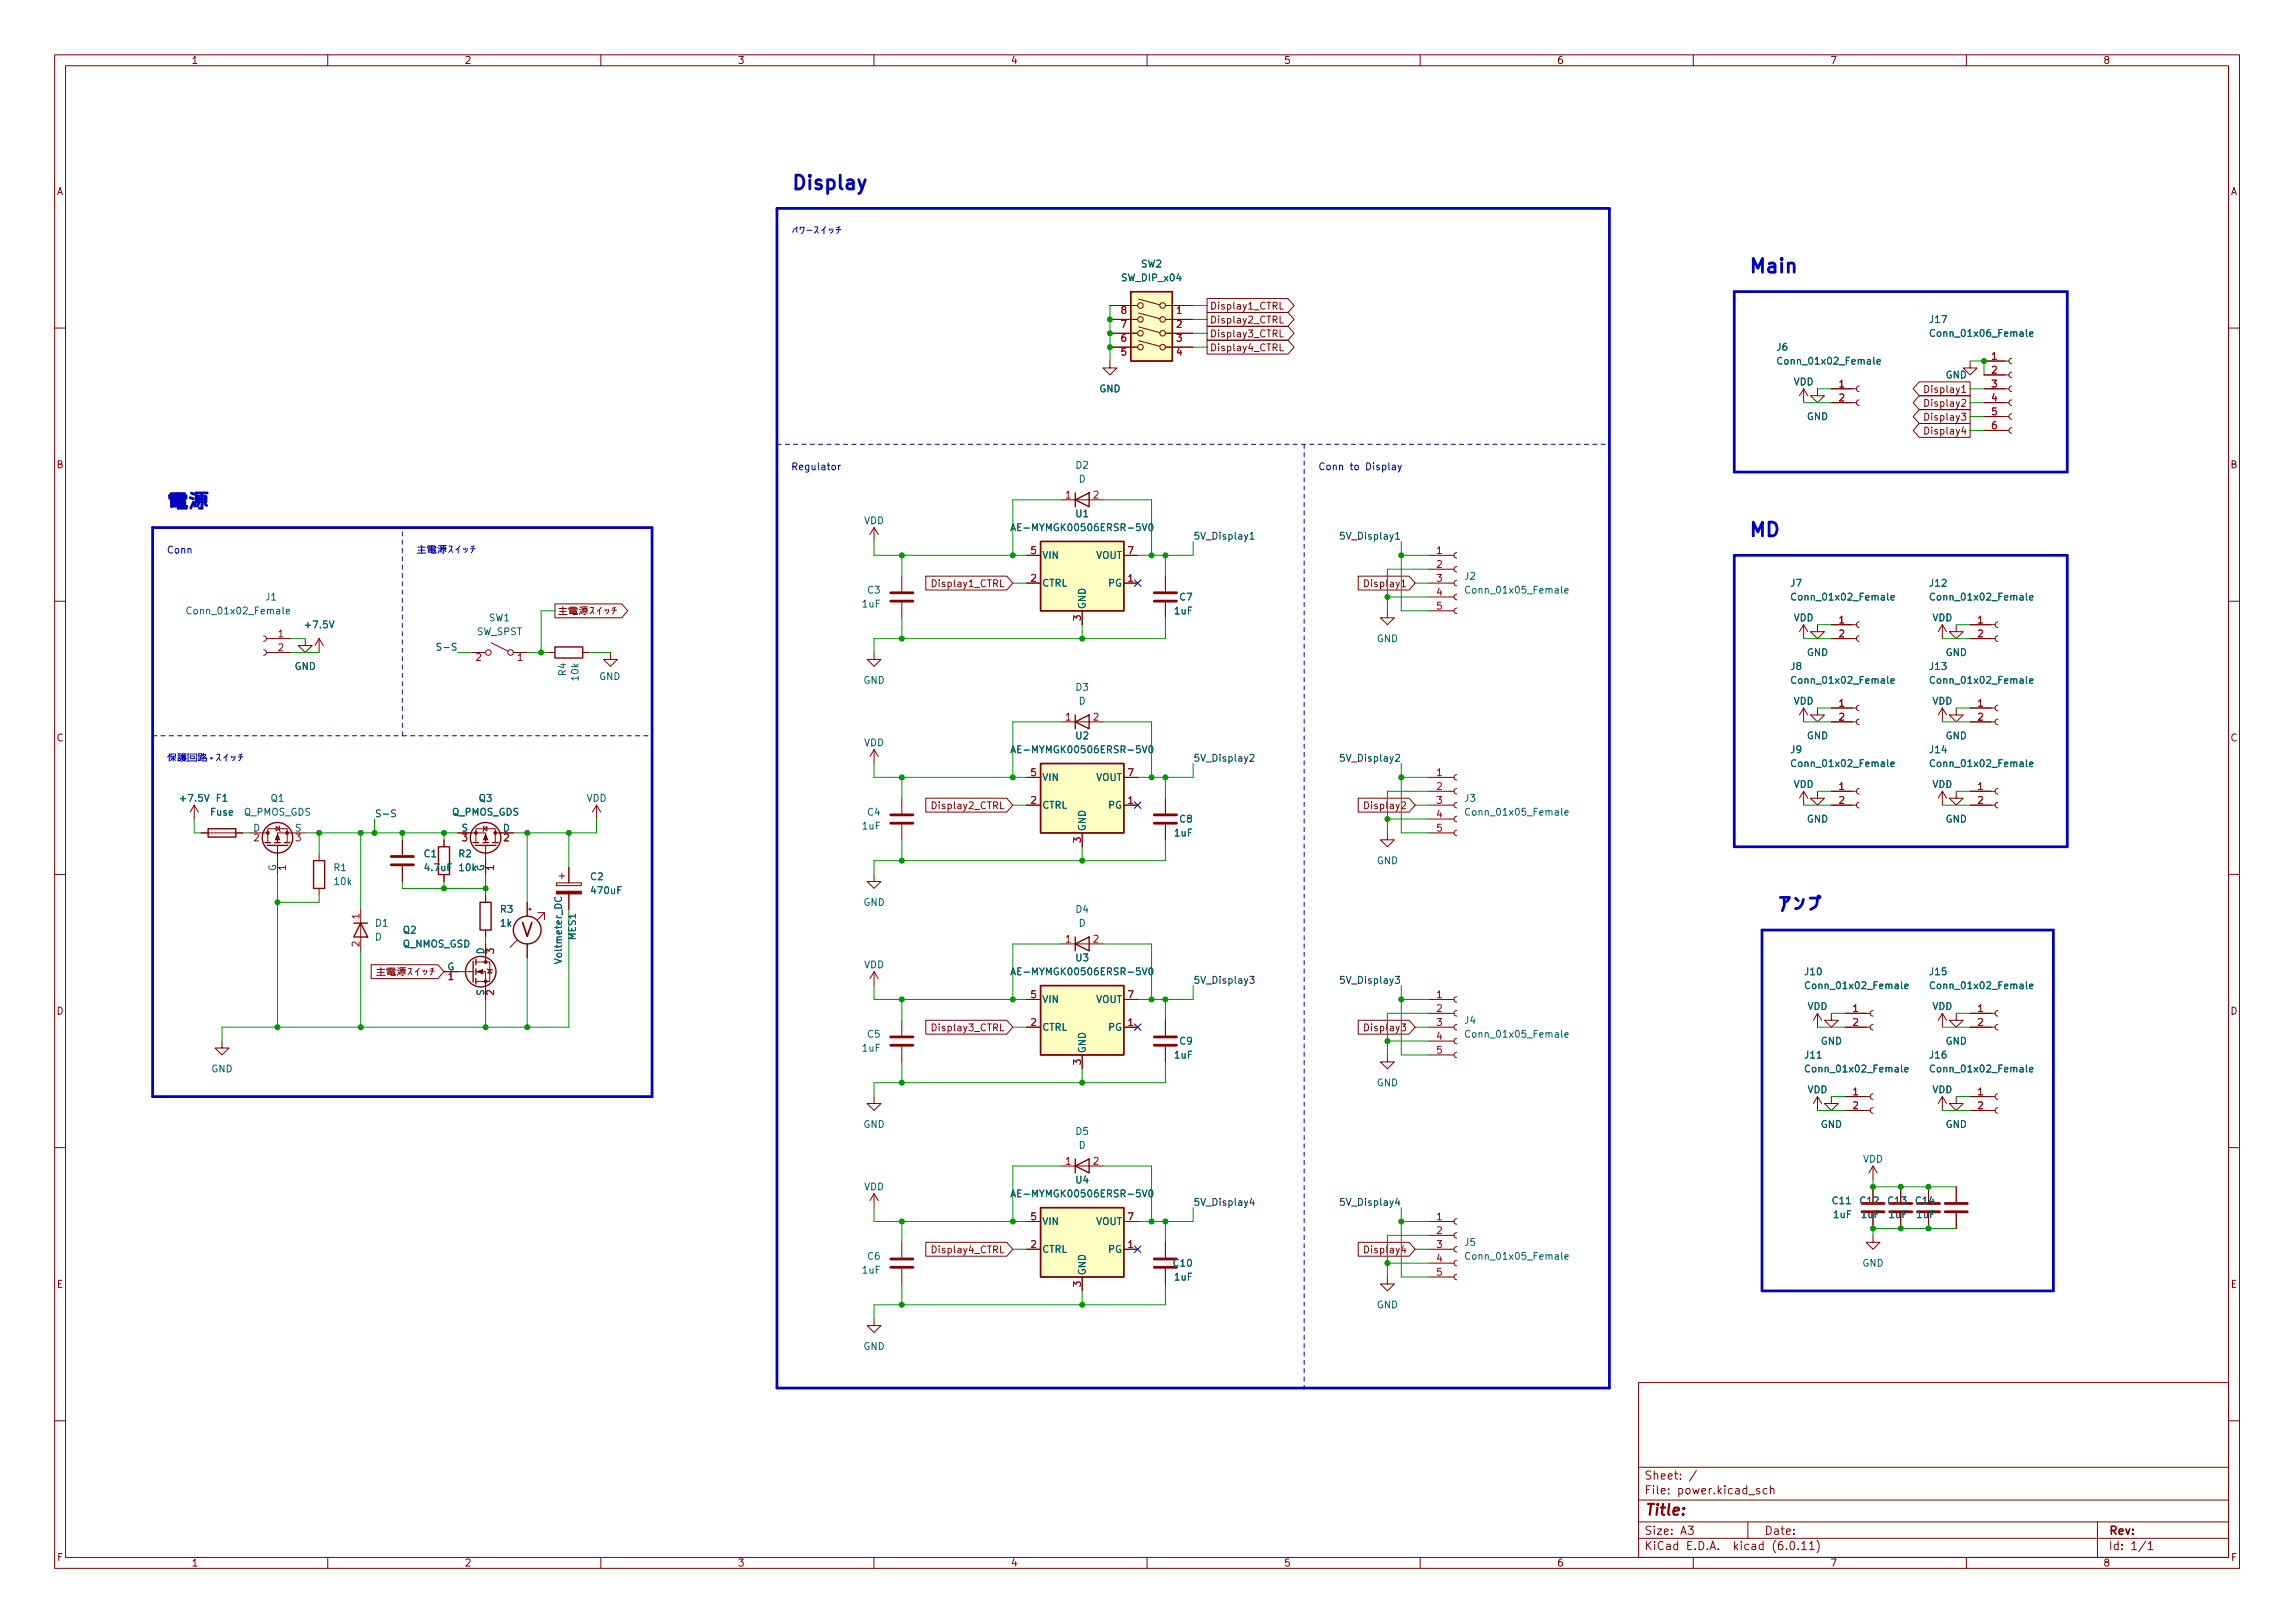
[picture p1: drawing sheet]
<svg xmlns="http://www.w3.org/2000/svg" width="420mm" height="297mm" viewBox="0 0 420 297" stroke-linecap="round" stroke-linejoin="round" font-family="sans-serif">
<defs><g id="words">
<g font-size="3.5" fill="#0000c2">
<text x="144.8" y="34.7">Display</text>
<text x="320" y="49.9">Main</text>
<text x="30.5" y="93.1">þÿ–ûn•</text>
<text x="320" y="98.2">MD</text>
<text x="325.1" y="166.8">þÿ0¢0ó0×</text>
</g>
<text font-size="3.5" fill="#840000" x="95.3" y="172.3">V</text>
<text font-size="2.8" fill="#840000" x="301" y="277.9">Title:</text>
<g font-size="2.1" fill="#840000">
<text x="301" y="273.9">File:</text>
<text x="301" y="271.2">Sheet:</text>
<text x="307.4" y="273.9">power.kicad_sch</text>
<text x="301" y="281.3">Size:</text>
<text x="307.6" y="281.3">A3</text>
<text x="323" y="281.3">Date:</text>
<text x="386" y="281.3">Rev:</text>
<text x="301" y="284.1">KiCad</text>
<text x="308.7" y="284.1">E.D.A.</text>
<text x="317.6" y="284.1">kicad</text>
<text x="324.8" y="284.1">(6.0.11)</text>
<text x="386" y="284.1">Id:</text>
<text x="390.1" y="284.1">1/1</text>
</g>
<g font-size="1.8" fill="#840000">
<text x="35" y="12.1">1</text>
<text x="85" y="12.1">2</text>
<text x="135" y="12.1">3</text>
<text x="185" y="12.1">4</text>
<text x="235" y="12.1">5</text>
<text x="285" y="12.1">6</text>
<text x="335" y="12.1">7</text>
<text x="385" y="12.1">8</text>
<text x="10.4" y="36.1">A</text>
<text x="408.4" y="36.1">A</text>
<text x="221.5" y="59.6">Display2_CTRL</text>
<text x="221.5" y="57">Display1_CTRL</text>
<text x="221.5" y="62.1">Display3_CTRL</text>
<text x="221.5" y="64.6">Display4_CTRL</text>
<text x="352" y="74.8">Display2</text>
<text x="352" y="72.3">Display1</text>
<text x="352" y="77.3">Display3</text>
<text x="352" y="79.9">Display4</text>
<text x="10.3" y="86.1">B</text>
<text x="408.3" y="86.1">B</text>
<text x="170.3" y="107.8">Display1_CTRL</text>
<text x="249.5" y="107.8">Display1</text>
<text x="102.1" y="112.9">þÿN;–ûn•0¹0¤0Ã0Á</text>
<text x="10.3" y="136.1">C</text>
<text x="408.3" y="136.1">C</text>
<text x="170.3" y="148.5">Display2_CTRL</text>
<text x="249.5" y="148.5">Display2</text>
<text x="10.3" y="186.1">D</text>
<text x="170.3" y="189.1">Display3_CTRL</text>
<text x="249.5" y="189.1">Display3</text>
<text x="408.3" y="186.1">D</text>
<text x="170.3" y="229.7">Display4_CTRL</text>
<text x="249.5" y="229.7">Display4</text>
<text x="10.3" y="236.1">E</text>
<text x="408.3" y="236.1">E</text>
<text x="10.4" y="286.1">F</text>
<text x="35" y="287.1">1</text>
<text x="85" y="287.1">2</text>
<text x="135" y="287.1">3</text>
<text x="185" y="287.1">4</text>
<text x="235" y="287.1">5</text>
<text x="285" y="287.1">6</text>
<text x="335" y="287.1">7</text>
<text x="385" y="287.1">8</text>
<text x="408.4" y="286.1">F</text>
</g>
<g font-size="1.8" fill="#0000c2">
<text x="144.8" y="42.9">þÿ0Ñ0ï0ü0¹0¤0Ã0Á</text>
<text x="144.8" y="86">Regulator</text>
<text x="241.3" y="86">Conn</text>
<text x="247.1" y="86">to</text>
<text x="250.1" y="86">Display</text>
<text x="30.5" y="101.3">Conn</text>
<text x="76.2" y="101.3">þÿN;–ûn•0¹0¤0Ã0Á</text>
<text x="30.5" y="139.4">þÿOÝ‹wVÞ•ï0û0¹0¤0Ã0Á</text>
</g>
<g font-size="1.8" fill="#006464">
<text x="205.1" y="51.9">SW_DIP_x04</text>
<text x="208.8" y="49.3">SW2</text>
<text x="353.1" y="59.5">J17</text>
<text x="325.1" y="64.6">J6</text>
<text x="353.1" y="62">Conn_01x06_Female</text>
<text x="325.1" y="67.1">Conn_01x02_Female</text>
<text x="328.3" y="70.9">VDD</text>
<text x="356.1" y="69.6">GND</text>
<text x="201.2" y="72.2">GND</text>
<text x="330.7" y="77.3">GND</text>
<text x="196.8" y="86.1">D2</text>
<text x="197.4" y="88.7">D</text>
<text x="196.8" y="95">U1</text>
<text x="158.1" y="96.3">VDD</text>
<text x="184.9" y="97.6">AE-MYMGK00506ERSR-5V0</text>
<text x="190.8" y="107.7">CTRL</text>
<text x="190.8" y="102.7">VIN</text>
<text x="200.6" y="102.7">VOUT</text>
<text x="202.8" y="107.7">PG</text>
<text x="268" y="106.5">J2</text>
<text x="327.7" y="107.7">J7</text>
<text x="353.1" y="107.7">J12</text>
<text x="33.9" y="112.8">Conn_01x02_Female</text>
<text x="48.5" y="110.3">J1</text>
<text x="157.7" y="111.5">1uF</text>
<text x="158.7" y="109">C3</text>
<text x="199.1" y="111.5" transform="rotate(-90 199.1 111.5)">GND</text>
<text x="214.8" y="112.8">1uF</text>
<text x="215.8" y="110.3">C7</text>
<text x="268" y="109">Conn_01x05_Female</text>
<text x="327.7" y="110.3">Conn_01x02_Female</text>
<text x="353.1" y="110.3">Conn_01x02_Female</text>
<text x="55.5" y="115.4">+7.5V</text>
<text x="87.2" y="116.6">SW_SPST</text>
<text x="89.4" y="114.1">SW1</text>
<text x="252" y="117.9">GND</text>
<text x="328.3" y="114.1">VDD</text>
<text x="353.7" y="114.1">VDD</text>
<text x="53.9" y="123">GND</text>
<text x="104" y="123.8" transform="rotate(-90 104 123.8)">R4</text>
<text x="106.3" y="124.8" transform="rotate(-90 106.3 124.8)">10k</text>
<text x="109.6" y="124.8">GND</text>
<text x="158" y="125.5">GND</text>
<text x="327.7" y="123">J8</text>
<text x="327.7" y="125.5">Conn_01x02_Female</text>
<text x="330.7" y="120.4">GND</text>
<text x="353.1" y="123">J13</text>
<text x="353.1" y="125.5">Conn_01x02_Female</text>
<text x="356.1" y="120.4">GND</text>
<text x="196.8" y="126.8">D3</text>
<text x="197.4" y="129.3">D</text>
<text x="328.3" y="129.3">VDD</text>
<text x="353.7" y="129.3">VDD</text>
<text x="158.1" y="136.9">VDD</text>
<text x="196.8" y="135.7">U2</text>
<text x="330.7" y="135.7">GND</text>
<text x="356.1" y="135.7">GND</text>
<text x="184.9" y="138.2">AE-MYMGK00506ERSR-5V0</text>
<text x="190.8" y="143.3">VIN</text>
<text x="200.6" y="143.3">VOUT</text>
<text x="327.7" y="138.2">J9</text>
<text x="327.7" y="140.8">Conn_01x02_Female</text>
<text x="353.1" y="138.2">J14</text>
<text x="353.1" y="140.8">Conn_01x02_Female</text>
<text x="32.6" y="147.1">+7.5V</text>
<text x="38.4" y="149.6">Fuse</text>
<text x="39.4" y="147.1">F1</text>
<text x="44.6" y="149.6">Q_PMOS_GDS</text>
<text x="49.5" y="147.1">Q1</text>
<text x="82.7" y="149.6">Q_PMOS_GDS</text>
<text x="87.6" y="147.1">Q3</text>
<text x="107.3" y="147.1">VDD</text>
<text x="158.7" y="149.6">C4</text>
<text x="190.8" y="148.4">CTRL</text>
<text x="202.8" y="148.4">PG</text>
<text x="268" y="147.1">J3</text>
<text x="268" y="149.6">Conn_01x05_Female</text>
<text x="328.3" y="144.6">VDD</text>
<text x="353.7" y="144.6">VDD</text>
<text x="46.3" y="152.2">D</text>
<text x="53.9" y="152.2">S</text>
<text x="84.4" y="152.2">S</text>
<text x="92" y="152.2">D</text>
<text x="157.7" y="152.2">1uF</text>
<text x="199.1" y="152.2" transform="rotate(-90 199.1 152.2)">GND</text>
<text x="214.8" y="153.5">1uF</text>
<text x="215.8" y="150.9">C8</text>
<text x="330.7" y="150.9">GND</text>
<text x="356.1" y="150.9">GND</text>
<text x="50.5" y="159.5" transform="rotate(-90 50.5 159.5)">G</text>
<text x="61" y="159.8">R1</text>
<text x="77.5" y="157.3">C1</text>
<text x="77.5" y="159.8">4.7uF</text>
<text x="83.8" y="157.3">R2</text>
<text x="83.8" y="159.8">10k</text>
<text x="88.6" y="159.5" transform="rotate(-90 88.6 159.5)">G</text>
<text x="108" y="161.5">C2</text>
<text x="252" y="158.5">GND</text>
<text x="61" y="162.3">10k</text>
<text x="91.4" y="167.4">R3</text>
<text x="108" y="164">470uF</text>
<text x="158" y="166.2">GND</text>
<text x="196.8" y="167.4">D4</text>
<text x="68.6" y="170">D1</text>
<text x="68.6" y="172.5">D</text>
<text x="73.7" y="171.2">Q2</text>
<text x="73.7" y="173.8">Q_NMOS_GSD</text>
<text x="91.4" y="170">1k</text>
<text x="105.8" y="172.2" transform="rotate(-90 105.8 172.2)">MES1</text>
<text x="197.4" y="170">D</text>
<text x="81.8" y="177.6">G</text>
<text x="88.6" y="174.7" transform="rotate(-90 88.6 174.7)">D</text>
<text x="103.3" y="176.6" transform="rotate(-90 103.3 176.6)">Voltmeter_DC</text>
<text x="158.1" y="177.6">VDD</text>
<text x="184.9" y="178.9">AE-MYMGK00506ERSR-5V0</text>
<text x="196.8" y="176.3">U3</text>
<text x="330.2" y="178.9">J10</text>
<text x="353.1" y="178.9">J15</text>
<text x="88.6" y="182.3" transform="rotate(-90 88.6 182.3)">S</text>
<text x="190.8" y="183.9">VIN</text>
<text x="200.6" y="183.9">VOUT</text>
<text x="330.2" y="181.4">Conn_01x02_Female</text>
<text x="330.9" y="185.2">VDD</text>
<text x="353.1" y="181.4">Conn_01x02_Female</text>
<text x="353.7" y="185.2">VDD</text>
<text x="158.7" y="190.3">C5</text>
<text x="190.8" y="189">CTRL</text>
<text x="202.8" y="189">PG</text>
<text x="215.8" y="191.6">C9</text>
<text x="268" y="187.7">J4</text>
<text x="268" y="190.3">Conn_01x05_Female</text>
<text x="333.3" y="191.6">GND</text>
<text x="356.1" y="191.6">GND</text>
<text x="38.6" y="196.6">GND</text>
<text x="157.7" y="192.8">1uF</text>
<text x="199.1" y="192.8" transform="rotate(-90 199.1 192.8)">GND</text>
<text x="214.8" y="194.1">1uF</text>
<text x="330.2" y="194.1">J11</text>
<text x="330.2" y="196.6">Conn_01x02_Female</text>
<text x="353.1" y="194.1">J16</text>
<text x="353.1" y="196.6">Conn_01x02_Female</text>
<text x="252" y="199.2">GND</text>
<text x="330.9" y="200.4">VDD</text>
<text x="353.7" y="200.4">VDD</text>
<text x="158" y="206.8">GND</text>
<text x="196.8" y="208.1">D5</text>
<text x="333.3" y="206.8">GND</text>
<text x="356.1" y="206.8">GND</text>
<text x="197.4" y="210.6">D</text>
<text x="341" y="213.1">VDD</text>
<text x="158.1" y="218.2">VDD</text>
<text x="184.9" y="219.5">AE-MYMGK00506ERSR-5V0</text>
<text x="196.8" y="217">U4</text>
<text x="335.2" y="220.8">C11</text>
<text x="340.3" y="220.8">C12</text>
<text x="345.4" y="220.8">C13</text>
<text x="350.5" y="220.8">C14</text>
<text x="190.8" y="224.6">VIN</text>
<text x="200.6" y="224.6">VOUT</text>
<text x="335.5" y="223.3">1uF</text>
<text x="340.6" y="223.3">1uF</text>
<text x="345.6" y="223.3">1uF</text>
<text x="350.7" y="223.3">1uF</text>
<text x="157.7" y="233.5">1uF</text>
<text x="158.7" y="230.9">C6</text>
<text x="190.8" y="229.7">CTRL</text>
<text x="199.1" y="233.5" transform="rotate(-90 199.1 233.5)">GND</text>
<text x="202.8" y="229.7">PG</text>
<text x="214.6" y="232.2">C10</text>
<text x="268" y="228.4">J5</text>
<text x="268" y="230.9">Conn_01x05_Female</text>
<text x="340.9" y="232.2">GND</text>
<text x="214.8" y="234.7">1uF</text>
<text x="252" y="239.8">GND</text>
<text x="158" y="247.4">GND</text>
</g>
<g font-size="1.8" fill="#a90000">
<text x="215.2" y="58.2">1</text>
<text x="215.2" y="65.8">4</text>
<text x="364.4" y="65.8">1</text>
<text x="336.5" y="70.9">1</text>
<text x="364.4" y="68.4">2</text>
<text x="364.4" y="70.9">3</text>
<text x="336.5" y="73.4">2</text>
<text x="364.4" y="73.4">4</text>
<text x="364.4" y="76">5</text>
<text x="364.4" y="78.5">6</text>
<text x="194.9" y="91.2">1</text>
<text x="200" y="91.2">2</text>
<text x="188.5" y="101.4">5</text>
<text x="206.3" y="101.4">7</text>
<text x="262.8" y="101.4">1</text>
<text x="188.5" y="106.5">2</text>
<text x="206.3" y="106.5">1</text>
<text x="262.8" y="103.9">2</text>
<text x="262.8" y="106.5">3</text>
<text x="197.9" y="113.7" transform="rotate(-90 197.9 113.7)">3</text>
<text x="262.8" y="109">4</text>
<text x="262.8" y="111.5">5</text>
<text x="50.8" y="116.6">1</text>
<text x="50.8" y="119.2">2</text>
<text x="336.5" y="114.1">1</text>
<text x="336.5" y="116.6">2</text>
<text x="361.9" y="114.1">1</text>
<text x="361.9" y="116.6">2</text>
<text x="94.6" y="121.7">1</text>
<text x="194.9" y="131.9">1</text>
<text x="200" y="131.9">2</text>
<text x="336.5" y="129.3">1</text>
<text x="336.5" y="131.9">2</text>
<text x="361.9" y="129.3">1</text>
<text x="361.9" y="131.9">2</text>
<text x="188.5" y="142">5</text>
<text x="206.3" y="142">7</text>
<text x="262.8" y="142">1</text>
<text x="188.5" y="147.1">2</text>
<text x="206.3" y="147.1">1</text>
<text x="262.8" y="144.6">2</text>
<text x="262.8" y="147.1">3</text>
<text x="262.8" y="149.6">4</text>
<text x="336.5" y="144.6">1</text>
<text x="336.5" y="147.1">2</text>
<text x="361.9" y="144.6">1</text>
<text x="361.9" y="147.1">2</text>
<text x="197.9" y="154.4" transform="rotate(-90 197.9 154.4)">3</text>
<text x="262.8" y="152.2">5</text>
<text x="53.1" y="159.5" transform="rotate(-90 53.1 159.5)">1</text>
<text x="91.2" y="159.5" transform="rotate(-90 91.2 159.5)">1</text>
<text x="65.8" y="173.4" transform="rotate(-90 65.8 173.4)">2</text>
<text x="65.8" y="168.4" transform="rotate(-90 65.8 168.4)">1</text>
<text x="194.9" y="172.5">1</text>
<text x="200" y="172.5">2</text>
<text x="68.8" y="178.9">þÿN;–ûn•0¹0¤0Ã0Á</text>
<text x="81.9" y="180.1">1</text>
<text x="188.5" y="182.7">5</text>
<text x="206.3" y="182.7">7</text>
<text x="262.8" y="182.7">1</text>
<text x="262.8" y="185.2">2</text>
<text x="339" y="185.2">1</text>
<text x="361.9" y="185.2">1</text>
<text x="188.5" y="187.7">2</text>
<text x="206.3" y="187.7">1</text>
<text x="262.8" y="187.7">3</text>
<text x="262.8" y="190.3">4</text>
<text x="339" y="187.7">2</text>
<text x="361.9" y="187.7">2</text>
<text x="197.9" y="195" transform="rotate(-90 197.9 195)">3</text>
<text x="262.8" y="192.8">5</text>
<text x="339" y="200.4">1</text>
<text x="339" y="203">2</text>
<text x="361.9" y="200.4">1</text>
<text x="361.9" y="203">2</text>
<text x="194.9" y="213.1">1</text>
<text x="200" y="213.1">2</text>
<text x="188.5" y="223.3">5</text>
<text x="206.3" y="223.3">7</text>
<text x="262.8" y="223.3">1</text>
<text x="262.8" y="225.8">2</text>
<text x="188.5" y="228.4">2</text>
<text x="206.3" y="228.4">1</text>
<text x="262.8" y="228.4">3</text>
<text x="262.8" y="230.9">4</text>
<text x="262.8" y="233.5">5</text>
<text x="197.9" y="235.7" transform="rotate(-90 197.9 235.7)">3</text>
</g>
<g font-size="1.8" fill="#0f0f0f">
<text x="218.4" y="98.7">5V_Display1</text>
<text x="245.1" y="98.7">5V_Display1</text>
<text x="79.7" y="119.1">S-S</text>
<text x="218.4" y="139.4">5V_Display2</text>
<text x="245.1" y="139.4">5V_Display2</text>
<text x="68.6" y="149.5">S-S</text>
<text x="218.4" y="180">5V_Display3</text>
<text x="245.1" y="180">5V_Display3</text>
<text x="218.4" y="220.7">5V_Display4</text>
<text x="245.1" y="220.7">5V_Display4</text>
</g>
</g></defs>
<g fill="none" stroke="#840000" stroke-width=".18">
<path d="M10 10h400v277h-400zM12 12h396v273h-396zM60 10v2M110 10v2M160 10v2M210 10v2M260 10v2M310 10v2M360 10v2M203.2 55.9h5.1M203.2 58.5h5.1M208.5 59.8l3.8 1.1"/>
<path d="M208.5 57.3l3.8 1M208.5 54.7l3.8 1.1M213.4 55.9h5M213.4 58.5h5M221 57.2h14.8l1.1 1.3-1.1 1.2h-14.8zM221 59.7h14.8l1.1 1.3-1.1 1.3h-14.8zM221 54.6h14.8l1.1 1.3-1.1 1.3h-14.8zM234.4 57.9v1.2h.6M234.4 55.3v1.3h.6M10 60h2M203.2 66.1v1.2h1.3l-1.3 1.3-1.3-1.3h1.3M203.2 61h5.1"/>
<path d="M203.2 63.5h5.1M208.5 62.3l3.8 1.1M213.4 61h5M213.4 63.5h5M221 62.3h14.8l1.1 1.2-1.1 1.3h-14.8zM234.4 60.4v1.3h.6M234.4 62.9v1.3h.6M330.2 71.2l.8 1.2M330.2 71.2v2.5M330.2 71.2l-.8 1.2M332.7 71.2v1.2h-1.2l1.2 1.3 1.3-1.3h-1.3M335.3 73.7h4.6"/>
<path d="M335.3 71.2h4.6M340.4 73.2l-.4 .1-.1 .4 .1 .4 .4 .1M340.4 70.6l-.4 .2-.1 .4 .1 .3 .4 .2M351.4 72.4h9.3v2.6h-9.3l-1.1-1.3zM351.4 69.9h9.3v2.5h-9.3l-1.1-1.2zM351.4 75h9.3v2.5h-9.3l-1.1-1.3zM351.4 77.5h9.3v2.5h-9.3l-1.1-1.2zM359.1 75.6h.8l-.4 .5 .3 .1v.6l-.2 .1-.5-.1M359.2 73.2l.4-.1 .3 .4-.8 .9h.8M359.2 70.9l.3-.3v1.2M359.2 71.8h.7M359.5 78.1l-.3 .9h.7"/>
<path d="M359.8 78.6v.8M360.7 66.1v1.2h1.2l-1.2 1.3-1.3-1.3h1.3M363.2 78.8h4.6M363.2 76.2h4.6M363.2 73.7h4.6M363.2 71.2h4.6M363.2 68.6h4.6M363.2 66.1h4.6M368.3 78.3l-.4 .1-.1 .4 .1 .3 .4 .2M368.3 75.7l-.4 .2-.1 .3 .1 .4 .4 .1M368.3 73.2l-.4 .1-.1 .4 .1 .4 .4 .1M368.3 70.6l-.4 .2-.1 .4 .1 .3 .4 .2"/>
<path d="M368.3 68.1l-.4 .2-.1 .3 .1 .4 .4 .1M368.3 65.6l-.4 .1-.1 .4 .1 .3 .4 .2M408 60h2M160 96.6v2.5M160 96.6l-.7 1.2M160 96.6l.8 1.2M194.3 91.5h7.6M10 110h2M48.3 118.9l.3 .2 .2 .3-.2 .4-.3 .1M48.3 116.4l.3 .1 .2 .4-.2 .3-.3 .2M48.8 119.4h4.5M48.8 116.9h4.5"/>
<path d="M55.9 116.9v1.2h1.2l-1.2 1.3-1.3-1.3h1.3M58.4 116.9v2.5M58.4 116.9l.8 1.2M58.4 116.9l-.7 1.2M86.4 119.4h2.5M89.9 117.6l3.1 1.6M94 119.4h2.5M100.3 119.4h1.3M101.6 110.5h12.2l1.1 1.3-1.1 1.3h-12.2zM106.7 119.4h1.2M111.8 119.4v1.3h-1.3l1.3 1.3 1.2-1.3h-1.2M160 119.4v1.3h1.3l-1.3 1.3-1.3-1.3h1.3"/>
<path d="M165.1 105.4v2.8M165.1 110.3v2.8M169.5 105.4h14.8l1.1 1.3-1.1 1.3h-14.8zM183.2 106.1v1.3h.6M188 106.7h2.5M188 101.6h2.5M198.1 111.8v2.5M205.7 106.7h2.6M205.7 101.6h2.6M213.4 105.4v2.8M213.4 110.3v2.8M248.7 105.4h9.3l1.1 1.3-1.1 1.3h-9.3z"/>
<path d="M254 111.8v1.3h1.3l-1.3 1.2-1.3-1.2h1.3M256.6 106.5l.4-.4v1.3M256.6 107.4h.7M261.6 106.7h4.6M261.6 101.6h4.6M261.6 111.8h4.6M261.6 109.3h4.6M261.6 104.2h4.6M266.7 111.3l-.4 .1-.1 .4 .1 .4 .4 .1M266.7 108.7l-.4 .2-.1 .4 .1 .3 .4 .2M266.7 106.2l-.4 .2-.1 .3 .1 .4 .4 .1M266.7 103.7l-.4 .1-.1 .4 .1 .3 .4 .2"/>
<path d="M266.7 101.1l-.4 .2-.1 .3 .1 .4 .4 .1M330.2 114.3v2.6M330.2 114.3l.8 1.3M330.2 114.3l-.8 1.3M332.7 114.3v1.3h-1.2l1.2 1.3 1.3-1.3h-1.3M335.3 116.9h4.6M335.3 114.3h4.6M340.4 116.4l-.4 .1-.1 .4 .1 .3 .4 .2M340.4 113.8l-.4 .2-.1 .3 .1 .4 .4 .1M355.6 114.3v2.6M355.6 114.3l.8 1.3M355.6 114.3l-.8 1.3"/>
<path d="M358.1 114.3v1.3h-1.2l1.2 1.3 1.3-1.3h-1.3M360.7 116.9h4.6M360.7 114.3h4.6M365.8 116.4l-.4 .1-.1 .4 .1 .3 .4 .2M365.8 113.8l-.4 .2-.1 .3 .1 .4 .4 .1M408 110h2M160 137.2v2.5M160 137.2l-.7 1.3M160 137.2l.8 1.3M194.3 132.1h7.6M330.2 129.6v2.5M330.2 129.6l.8 1.2"/>
<path d="M330.2 129.6l-.8 1.2M332.7 129.6v1.2h-1.2l1.2 1.3 1.3-1.3h-1.3M335.3 132.1h4.6M335.3 129.6h4.6M340.4 131.6l-.4 .2-.1 .3 .1 .4 .4 .1M340.4 129.1l-.4 .1-.1 .4 .1 .3 .4 .2M355.6 129.6v2.5M355.6 129.6l.8 1.2M355.6 129.6l-.8 1.2M358.1 129.6v1.2h-1.2l1.2 1.3 1.3-1.3h-1.3M360.7 132.1h4.6M360.7 129.6h4.6"/>
<path d="M365.8 131.6l-.4 .2-.1 .3 .1 .4 .4 .1M365.8 129.1l-.4 .1-.1 .4 .1 .3 .4 .2M35.6 147.4l-.8 1.2M35.6 147.4v2.5M35.6 147.4l.7 1.2M36.8 152.4h7.6M45.7 152.4h3.3M49 154.2v-2.5h3.6v2.5M50.5 151.3l.7 .4-.7 .4zM50.8 154.7v5.4M51.1 151.2l.1 .1v.8l.1 .1M55.9 152.4h-5.1v1.8"/>
<path d="M58.4 156.2v1.3M73.7 153.7v2.8M73.7 158.5v2.8M81.3 153.7v1.3M83.8 152.4h5.1v1.8M87.1 154.2v-2.5h3.6v2.5M88.5 151.7l.7-.4v.8zM88.6 151.2l-.1 .1v.8l-.1 .1M88.9 154.7v5.4M90.7 152.4h3.3M102.9 159.8v1M104.1 158.8v2.8"/>
<path d="M109.2 147.4l-.7 1.2M109.2 147.4v2.5M109.2 147.4l.8 1.2M165.1 146.1v2.8M165.1 150.9v2.8M169.5 146.1h14.8l1.1 1.3-1.1 1.2h-14.8zM183.2 146.8v1.2h.6M188 147.4h2.5M188 142.3h2.5M198.1 152.4v2.6M205.7 147.4h2.6M205.7 142.3h2.6"/>
<path d="M213.4 146.1v2.8M213.4 150.9v2.8M248.7 146.1h9.3l1.1 1.3-1.1 1.2h-9.3zM254 152.4v1.3h1.3l-1.3 1.3-1.3-1.3h1.3M256.6 146.9l.5-.1 .2 .3-.8 .9h.8M261.6 152.4h4.6M261.6 147.4h4.6M261.6 142.3h4.6M261.6 144.8h4.6M261.6 149.9h4.6M266.7 151.9l-.4 .2-.1 .3 .1 .4 .4 .1M266.7 149.4l-.4 .1-.1 .4 .1 .4 .4 .1"/>
<path d="M266.7 146.8l-.4 .2-.1 .4 .1 .3 .4 .2M266.7 144.3l-.4 .2-.1 .3 .1 .4 .4 .1M266.7 141.8l-.4 .1-.1 .4 .1 .3 .4 .2M330.2 144.8v2.6M330.2 144.8l.8 1.3M330.2 144.8l-.8 1.3M332.7 144.8v1.3h-1.2l1.2 1.3 1.3-1.3h-1.3M335.3 147.4h4.6M335.3 144.8h4.6M340.4 146.8l-.4 .2-.1 .4 .1 .3 .4 .2M340.4 144.3l-.4 .2-.1 .3 .1 .4 .4 .1M355.6 144.8v2.6"/>
<path d="M355.6 144.8l.8 1.3M355.6 144.8l-.8 1.3M358.1 144.8v1.3h-1.2l1.2 1.3 1.3-1.3h-1.3M360.7 147.4h4.6M360.7 144.8h4.6M365.8 146.8l-.4 .2-.1 .4 .1 .3 .4 .2M365.8 144.3l-.4 .2-.1 .3 .1 .4 .4 .1M10 160h2M58.4 162.6v1.3M66 166.4v7.6M68 176.6h12.2l1.1 1.2-1.1 1.3h-12.2zM81.3 160.1v1.2"/>
<path d="M83.8 177.8h2.8M87.1 177.8h1.8v5.1M87.1 176.1h2.6v3.5h-2.6M88.9 163.9v1.2M88.9 170.2v1.3M88.9 172.8v3.3M89.2 177.3l.1 .2h.7l.2 .1M89.7 177.5l.3 .6h-.7zM94.6 172.1l-1.3 1.3M96.5 165.1v2.6M96.5 172.8v2.5M96.8 166.4h.5"/>
<path d="M97 166.2v.5M98.4 167h1.3v1.3M99.7 167l-1.3 1.3M101.9 161.6h4.5v.5h-4.5zM102.4 160.3h1M104.1 163.6v2.8M160 160.1v1.2h1.3l-1.3 1.3-1.3-1.3h1.3M160 177.8v2.6M160 177.8l-.7 1.3M160 177.8l.8 1.3M194.3 172.8h7.6M408 160h2"/>
<path d="M40.6 190.5v1.3h1.3l-1.3 1.3-1.2-1.3h1.2M165.1 186.7v2.8M165.1 191.6v2.7M169.5 186.7h14.8l1.1 1.3-1.1 1.3h-14.8zM183.2 187.4v1.3h.6M188 188h2.5M188 182.9h2.5M198.1 193.1v2.5M205.7 188h2.6M205.7 182.9h2.6M213.4 186.7v2.8M213.4 191.6v2.7"/>
<path d="M248.7 186.7h9.3l1.1 1.3-1.1 1.3h-9.3zM254 193.1v1.2h1.3l-1.3 1.3-1.3-1.3h1.3M256.5 187.4h.8l-.4 .5 .4 .1v.5l-.2 .2-.6-.2M261.6 188h4.6M261.6 182.9h4.6M261.6 185.5h4.6M261.6 193.1h4.6M261.6 190.5h4.6M266.7 192.6l-.4 .1-.1 .4 .1 .3 .4 .2M266.7 190l-.4 .2-.1 .3 .1 .4 .4 .1M266.7 187.5l-.4 .1-.1 .4 .1 .4 .4 .1M266.7 184.9l-.4 .2-.1 .4 .1 .3 .4 .2"/>
<path d="M266.7 182.4l-.4 .2-.1 .3 .1 .4 .4 .1M332.7 185.5v2.5M332.7 185.5l.8 1.2M332.7 185.5l-.7 1.2M335.3 185.5v1.2h-1.3l1.3 1.3 1.2-1.3h-1.2M337.8 188h4.6M337.8 185.5h4.6M342.9 187.5l-.4 .1-.1 .4 .1 .4 .4 .1M342.9 184.9l-.4 .2-.1 .4 .1 .3 .4 .2M355.6 185.5v2.5M355.6 185.5l.8 1.2M355.6 185.5l-.8 1.2"/>
<path d="M358.1 185.5v1.2h-1.2l1.2 1.3 1.3-1.3h-1.3M360.7 188h4.6M360.7 185.5h4.6M365.8 187.5l-.4 .1-.1 .4 .1 .4 .4 .1M365.8 184.9l-.4 .2-.1 .4 .1 .3 .4 .2M10 210h2M160 200.7v1.3h1.3l-1.3 1.2-1.3-1.2h1.3M160 218.5v2.5M160 218.5l-.7 1.2M160 218.5l.8 1.2M194.3 213.4h7.6M332.7 200.7l.8 1.3"/>
<path d="M332.7 200.7v2.5M332.7 200.7l-.7 1.3M335.3 200.7v1.3h-1.3l1.3 1.2 1.2-1.2h-1.2M337.8 203.2h4.6M337.8 200.7h4.6M342.9 202.7l-.4 .2-.1 .3 .1 .4 .4 .1M342.9 200.2l-.4 .1-.1 .4 .1 .4 .4 .1M342.9 213.4v2.5M342.9 217.2v2.8M342.9 213.4l.8 1.3M342.9 213.4l-.8 1.3M348 217.2v2.8"/>
<path d="M353.1 217.2v2.8M355.6 200.7l.8 1.3M355.6 200.7v2.5M355.6 200.7l-.8 1.3M358.1 200.7v1.3h-1.2l1.2 1.2 1.3-1.2h-1.3M358.1 217.2v2.8M360.7 203.2h4.6M360.7 200.7h4.6M365.8 202.7l-.4 .2-.1 .3 .1 .4 .4 .1M365.8 200.2l-.4 .1-.1 .4 .1 .4 .4 .1M408 210h2M165.1 227.4v2.8"/>
<path d="M165.1 232.2v2.8M169.5 227.4h14.8l1.1 1.2-1.1 1.3h-14.8zM183.2 228v1.3h.6M188 228.6h2.5M188 223.6h2.5M198.1 233.7v2.6M205.7 228.6h2.6M205.7 223.6h2.6M213.4 227.4v2.8M213.4 232.2v2.8M248.7 227.4h9.3l1.1 1.2-1.1 1.3h-9.3zM254 233.7v1.3h1.3l-1.3 1.3-1.3-1.3h1.3"/>
<path d="M256.9 228l-.3 .9h.8M257.2 228.5v.8M261.6 228.6h4.6M261.6 223.6h4.6M261.6 233.7h4.6M261.6 231.2h4.6M261.6 226.1h4.6M266.7 233.2l-.4 .2-.1 .3 .1 .4 .4 .1M266.7 230.7l-.4 .1-.1 .4 .1 .3 .4 .2M266.7 228.1l-.4 .2-.1 .3 .1 .4 .4 .1M266.7 225.6l-.4 .1-.1 .4 .1 .4 .4 .1M266.7 223l-.4 .2-.1 .4 .1 .3 .4 .2"/>
<path d="M342.9 226.1v1.3h-1.3l1.3 1.2 1.3-1.2h-1.3M342.9 222v2.8M348 222v2.8M353.1 222v2.8M358.1 222v2.8M160 241.3v1.3h1.3l-1.3 1.3-1.3-1.3h1.3M300 253h108v32h-108zM10 260h2M300 278.5h108M300 274.5h108M300 268.5h108M305.5 273.3v.1"/>
<path d="M305.5 272.5v.1M307.6 270.6v.1M307.6 269.8v.1M310.6 269.1l-1.3 2M320 278.5v3M324.1 272.6l.3-.2 .3 .1 .1 .9M324.1 271.9v1.5M384 278.5v6.5M408 260h2M60 285v2M110 285v2M160 285v2"/>
<path d="M210 285v2M260 285v2M300 281.5h108M310 285v2M332.6 281.9a1.72 1.72 0 0 1 0 2.3M360 285v2M393.3 282.5l.4-.4v1.5M393.3 283.6h.8"/>
<circle cx="208.8" cy="58.5" r=".51"/>
<circle cx="208.8" cy="55.9" r=".51"/>
<circle cx="212.9" cy="55.9" r=".51"/>
<circle cx="212.9" cy="58.5" r=".51"/>
<circle cx="208.8" cy="63.5" r=".51"/>
<circle cx="208.8" cy="61" r=".51"/>
<circle cx="212.9" cy="63.5" r=".51"/>
<circle cx="212.9" cy="61" r=".51"/>
<circle cx="89.4" cy="119.4" r=".51"/>
<circle cx="93.5" cy="119.4" r=".51"/>
</g>
<g fill="none" stroke="#840000" stroke-width=".25">
<path d="M207 53.4h7.6v12.7h-7.6zM190.5 99.1h15.2v12.7h-15.2zM196.8 91.5l2.6-1.3v2.5zM196.8 90.2v2.5M101.6 118.4h5.1v2h-5.1zM190.5 139.7h15.2v12.7h-15.2zM196.8 132.1l2.6-1.3v2.6zM196.8 130.8v2.6M38.1 151.7h5.1v1.5h-5.1zM48.5 154.2h1M48.9 154.7h3.8M50.3 154.2h1"/>
<path d="M52.1 154.2h1M57.4 157.5h2v5.1h-2zM80.3 155h2v5.1h-2zM86.6 154.2h1M87 154.7h3.8M88.4 154.2h1M90.2 154.2h1M64.8 168.9h2.5M66 168.9l1.3 2.6h-2.5zM86.6 175.9v3.8M87.1 175.6v1M87.1 177.3v1"/>
<path d="M87.1 179.1v1M87.9 165.1h2v5.1h-2zM196.8 172.8l2.6-1.3v2.5zM196.8 171.5v2.5M190.5 180.4h15.2v12.7h-15.2zM196.8 213.4l2.6-1.3v2.6zM196.8 212.1v2.6M190.5 221h15.2v12.7h-15.2z"/>
<circle cx="50.8" cy="153.3" r="2.79"/>
<circle cx="88.9" cy="153.3" r="2.79"/>
<circle cx="88" cy="177.8" r="2.79"/>
<circle cx="96.5" cy="170.2" r="2.54"/>
</g>
<g fill="#840000" stroke="#840000" stroke-width=".18">
<path d="M88.9 152.7l.4 1h-.8z"/>
<path d="M101.9 163.1h4.5v.5h-4.5z"/>
<path d="M50.8 152.7l.4 1h-.8z"/>
<path d="M87.4 177.8l1-.3v.7z"/>
<circle cx="87.1" cy="152.4" r=".25"/>
<circle cx="90.7" cy="152.4" r=".25"/>
<circle cx="52.6" cy="152.4" r=".25"/>
<circle cx="49" cy="152.4" r=".25"/>
<circle cx="88.9" cy="179.6" r=".25"/>
<circle cx="88.9" cy="176.1" r=".25"/>
</g>
<g fill="none" stroke="#a90000" stroke-width=".18">
<path d="M205.3 58.7h.9l-.6 1.2M205.6 56.7l-.2-.3v-.2l.2-.1 .4 .1v.3l-.5 .2-.1 .2v.4l.2 .1 .4-.1 .1-.2-.1-.3-.1-.1M215.5 56.5l.4-.4v1.3M215.5 58.8l.5-.1 .3 .3-.8 .9h.8M206 61.2l-.4 .1a.85 .85 0 0 0 0 1.2l.4-.2 .1-.4-.2-.2h-.4l-.1 .2M206 63.7h-.6v.6l.2-.1 .4 .1 .1 .2-.1 .4-.1 .1-.5-.1M215.5 61.2h.8l-.5 .5 .4 .1v.5l-.2 .2-.5-.2M215.8 63.7l-.3 .9h.8M87.3 119.7l.5-.1 .2 .4-.8 .9h.8M94.9 120l.3-.4v1.3M46.6 152.8l.5-.2 .3 .4-.8 .9h.8M52.3 158.8h-1.3l.4 .3"/>
<path d="M54.2 152.6h.8l-.5 .5 .4 .1v.6l-.2 .1-.5-.1M84.7 152.6h.8l-.5 .5 .4 .1v.6l-.2 .1-.5-.1M90.4 158.8h-1.3l.4 .3M92.3 152.8l.5-.2 .3 .4-.8 .9h.8M89.1 174.5v-.8l.5 .4 .1-.4h.5l.2 .2-.2 .6M90.4 181.3v.8l-.9-.8-.4 .2 .1 .5"/>
</g>
<g fill="none" stroke="#006464" stroke-width=".18">
<path d="M343 65.4v1.1l.2 .2M343.6 66.2l.6-.1v-.2l-.4-.1-.2 .2 .1 .6h.5M371 60.3v1.1l.2 .2M371.6 61.1l.6-.1-.1-.2-.3-.1-.2 .2v.6h.5M208.7 95.9h-.6l-.1 .6 .2-.2 .4 .1 .2 .2-.1 .4-.2 .1-.5-.1M209.1 95.9l.4 1.2 .5-1.2M210.5 96l.1-.1a.68 .68 0 0 1 .5 .6 .68 .68 0 0 1-.5 .6l-.3-.5zM51.8 111.1v1.1l.2 .2M52.4 111.9l.6-.1v-.2l-.4-.1-.2 .2 .1 .6h.5M60.3 113.6l.4 1.3 .4-1.3M285.9 107.3v1.1l.2 .2M286.5 108.1l.6-.1-.1-.2-.3-.1-.2 .2 .1 .6h.4"/>
<path d="M345.6 108.6v1l.2 .2M346.2 109.4l.6-.1-.1-.3h-.3l-.2 .2v.6h.5M371 108.6v1l.2 .2M371.6 109.4l.6-.1-.1-.3h-.3l-.2 .2v.6h.5M208.7 136.5h-.6l-.1 .6 .2-.1h.4l.2 .2-.1 .5-.2 .1-.5-.1M209.1 136.5l.4 1.3 .5-1.3M210.5 136.6l.1-.1a.68 .68 0 0 1 .5 .6 .68 .68 0 0 1-.5 .7l-.3-.5zM345.6 123.8v1.1l.2 .2M345.6 139v1.1l.2 .2M346.2 124.6l.6-.1-.1-.2-.3-.1-.2 .2v.6h.5M346.2 139.9l.6-.1-.1-.3h-.3l-.2 .1v.7h.5M371 123.8v1.1l.2 .2"/>
<path d="M371 139v1.1l.2 .2M371.6 124.6l.6-.1-.1-.2-.3-.1-.2 .2v.6h.5M371.6 139.9l.6-.1-.1-.3h-.3l-.2 .1v.7h.5M37.4 145.4l.5 1.3 .4-1.3M82.6 158.1h-.6v1.3M285.9 147.9v1.1l.2 .2M286.5 148.8l.6-.1-.1-.3h-.3l-.2 .1 .1 .6h.4M101.7 164.2a.6 .6 0 0 0 .4 .8 .6 .6 0 0 0 .7-.6l-.1-.2M113.7 162.3h-.6v1.3M208.7 177.1h-.6l-.1 .6 .2-.1 .4 .1 .2 .2-.1 .4-.2 .1-.5-.1M209.1 177.1l.4 1.3 .5-1.3M210.5 177.3l.1-.2a.68 .68 0 0 1 .5 .7 .68 .68 0 0 1-.5 .6l-.3-.5z"/>
<path d="M348.1 179.7v1.1l.2 .2M371 179.7v1.1l.2 .2M285.9 188.6v1.1l.2 .1M286.5 189.4l.6-.1-.1-.2-.3-.1-.2 .2 .1 .6h.4M332.7 193.7h.7M348.1 194.9v1.1l.2 .2M348.7 180.5l.6-.1v-.2l-.4-.1-.2 .2 .1 .6h.5M348.7 195.8l.6-.2v-.2l-.4-.1-.2 .2 .1 .6h.5M371 194.9v1.1l.2 .2M371.6 180.5l.6-.1-.1-.2-.3-.1-.2 .2v.6h.5M371.6 195.8l.6-.2-.1-.2-.3-.1-.2 .2v.6h.5M208.7 217.8h-.6l-.1 .6 .2-.1h.4l.2 .2-.1 .4-.2 .2-.5-.2"/>
<path d="M209.1 217.8l.4 1.3 .5-1.3M210.5 217.9l.1-.1a.68 .68 0 0 1 .5 .6 .68 .68 0 0 1-.5 .7l-.3-.5zM285.9 229.2v1.1l.2 .2M286.5 230.1l.6-.2-.1-.2-.3-.1-.2 .2 .1 .6h.4M338 220.3h.8"/>
</g>
<g fill="#ffffc2" stroke="#ffffc2" stroke-width=".18">
<path d="M207 53.4h7.6v12.7h-7.6z"/>
<path d="M190.5 180.4h15.2v12.7h-15.2z"/>
<path d="M190.5 99.1h15.2v12.7h-15.2z"/>
<path d="M190.5 221h15.2v12.7h-15.2z"/>
<path d="M190.5 139.7h15.2v12.7h-15.2z"/>
</g>
<g fill="none" stroke="#840000" stroke-width=".51">
<path d="M163.1 110h4M163.1 108.5h4M211.3 110h4.1M211.3 108.5h4.1M71.6 158.3h4.1M71.6 156.8h4.1M163.1 150.7h4M163.1 149.1h4M211.3 150.7h4.1M211.3 149.1h4.1M163.1 191.3h4M163.1 189.8h4"/>
<path d="M211.3 191.3h4.1M211.3 189.8h4.1M163.1 231.9h4M163.1 230.4h4M211.3 231.9h4.1M211.3 230.4h4.1M340.9 221.8h4M340.9 220.3h4M345.9 221.8h4.1M345.9 220.3h4.1M351 221.8h4.1M351 220.3h4.1"/>
<path d="M356.1 221.8h4.1M356.1 220.3h4.1"/>
</g>
<g fill="none" stroke="#0f0f0f" stroke-width=".18">
<path d="M228.9 97.8l.3-.4v1.3M228.9 98.7h.7M255.5 97.8l.4-.4v1.3M255.5 98.7h.7M83.5 117.8l-.5-.1-.2 .2v.3l.6 .3 .1 .3-.2 .2-.5-.1M228.9 138.2l.4-.1 .3 .3-.8 .9h.8M255.5 138.2l.5-.1 .2 .3-.8 .9h.8M72.4 148.3l-.5-.1-.2 .3 .1 .3 .5 .2v.4l-.1 .1-.5-.1M228.8 178.7h.8l-.4 .5 .3 .1v.5l-.2 .2-.5-.2M255.4 178.7h.8l-.4 .5 .4 .1v.5l-.2 .2-.6-.2M229.2 219.3l-.3 .9h.7M229.5 219.8v.8"/>
<path d="M255.8 219.3l-.3 .9h.8M256.1 219.8v.8"/>
</g>
<path d="M153.5 85.1v.9M153.9 85.1l-.4 .3M256.6 85.1l-.5 1.2-.1 .1" fill="none" stroke="#0000c2" stroke-width=".18"/>
<path d="M142.2 38.1h152.4v215.9h-152.4zM317.5 53.4h61v33h-61zM27.9 96.6h91.5v104.1h-91.5zM317.5 101.6h61v53.4h-61zM322.6 170.2h53.3v66.1h-53.3z" fill="none" stroke="#0000c2" stroke-width=".5"/>
<path d="M142.2 81.3h152.4M238.8 81.3v172.7M27.9 134.7h45.8M73.7 134.7v-38.1M73.7 134.7h45.7" fill="none" stroke="#0000c2" stroke-width=".18" stroke-dasharray=".8 .8"/>
<g fill="none" stroke="#009600" stroke-width=".18">
<path d="M203.2 55.9v10.2M218.4 55.9h2.6M218.4 58.5h2.6M218.4 61h2.6M218.4 63.5h2.6M330.2 73.7h5.1M332.7 71.2h2.6M360.7 66.1h2.5v2.5M360.7 71.2h2.5M360.7 73.7h2.5M360.7 76.2h2.5M360.7 78.8h2.5"/>
<path d="M160 99.1v2.5h28M194.3 91.5h-8.9v10.1M201.9 91.5h8.9v10.1M218.4 99.1v2.5h-10.1M256.5 99.1v12.7h5.1M53.3 116.9h2.6M53.3 119.4h5.1M83.8 119.4h2.6M96.5 119.4h3.8M101.6 111.8h-2.5v7.6M107.9 119.4h3.9M165.1 101.6v3.8"/>
<path d="M165.1 113.1v3.8M185.4 106.7h2.6M198.1 114.3v2.6M213.4 101.6v3.8M213.4 113.1v3.8h-53.4v2.5M254 109.3h7.6M256.5 101.6h5.1M259.1 106.7h2.5M261.6 104.2h-7.6v7.6M330.2 116.9h5.1M332.7 114.3h2.6M355.6 116.9h5.1"/>
<path d="M358.1 114.3h2.6M160 139.7v2.6h28M194.3 132.1h-8.9v10.2M201.9 132.1h8.9v10.2M218.4 139.7v2.6h-10.1M256.5 139.7v12.7h5.1M330.2 132.1h5.1M332.7 129.6h2.6M355.6 132.1h5.1M358.1 129.6h2.6M35.6 149.9v2.5h1.2M44.4 152.4h1.3"/>
<path d="M55.9 152.4h27.9M58.4 152.4v3.8M66 152.4v14M68.6 149.9v2.5M73.7 152.4v1.3M81.3 152.4v1.3M96.5 152.4v12.7M104.1 152.4v6.4M109.2 149.9v2.5h-15.2M165.1 142.3v3.8M165.1 153.7v3.8M185.4 147.4h2.6"/>
<path d="M198.1 155v2.5M213.4 153.7v3.8h-53.4v2.6M213.4 142.3v3.8M254 149.9h7.6M256.5 142.3h5.1M259.1 147.4h2.5M261.6 144.8h-7.6v7.6M330.2 147.4h5.1M332.7 144.8h2.6M355.6 147.4h5.1M358.1 144.8h2.6M50.8 160.1v27.9"/>
<path d="M58.4 163.9v1.2h-7.6M66 174v14M73.7 161.3v1.3h15.2M81.3 161.3v1.3M88.9 160.1v3.8M88.9 171.5v1.3M96.5 175.3v12.7M104.1 166.4v21.6h-63.5v2.5M194.3 172.8h-8.9v10.1M201.9 172.8h8.9v10.1M88.9 182.9v5.1M160 180.4v2.5h28"/>
<path d="M165.1 182.9v3.8M165.1 194.3v3.9M185.4 188h2.6M198.1 195.6v2.6M213.4 194.3v3.9h-53.4v2.5M213.4 182.9v3.8M218.4 180.4v2.5h-10.1M254 190.5h7.6M256.5 182.9h5.1M256.5 180.4v12.7h5.1M259.1 188h2.5M261.6 185.5h-7.6v7.6"/>
<path d="M332.7 188h5.1M335.3 185.5h2.5M355.6 188h5.1M358.1 185.5h2.6M194.3 213.4h-8.9v10.2M201.9 213.4h8.9v10.2M332.7 203.2h5.1M335.3 200.7h2.5M342.9 215.9v1.3h15.2M355.6 203.2h5.1M358.1 200.7h2.6M160 221v2.6h28"/>
<path d="M165.1 223.6v3.8M165.1 235v3.8M185.4 228.6h2.6M198.1 236.3v2.5M213.4 223.6v3.8M213.4 235v3.8h-53.4v2.5M218.4 221v2.6h-10.1M254 231.2h7.6M256.5 221v12.7h5.1M256.5 223.6h5.1M259.1 228.6h2.5M261.6 226.1h-7.6v7.6"/>
<path d="M358.1 224.8h-15.2v1.3"/>
</g>
<path d="M207.7 106.1l1.2 1.2M208.9 106.1l-1.2 1.2M207.7 146.7l1.2 1.3M208.9 146.7l-1.2 1.3M207.7 187.4l1.2 1.2M208.9 187.4l-1.2 1.2M207.7 228l1.2 1.2M208.9 228l-1.2 1.2" fill="none" stroke="#000084" stroke-width=".18"/>
<g fill="#009600" stroke="#009600" stroke-width=".18">
<circle cx="210.8" cy="142.3" r=".46"/>
<circle cx="198.1" cy="116.9" r=".46"/>
<circle cx="210.8" cy="101.6" r=".46"/>
<circle cx="165.1" cy="101.6" r=".46"/>
<circle cx="165.1" cy="116.9" r=".46"/>
<circle cx="165.1" cy="142.3" r=".46"/>
<circle cx="58.4" cy="152.4" r=".46"/>
<circle cx="73.7" cy="152.4" r=".46"/>
<circle cx="66" cy="152.4" r=".46"/>
<circle cx="50.8" cy="165.1" r=".46"/>
<circle cx="68.6" cy="152.4" r=".46"/>
<circle cx="50.8" cy="188" r=".46"/>
<circle cx="66" cy="188" r=".46"/>
<circle cx="81.3" cy="162.6" r=".46"/>
<circle cx="88.9" cy="162.6" r=".46"/>
<circle cx="165.1" cy="182.9" r=".46"/>
<circle cx="104.1" cy="152.4" r=".46"/>
<circle cx="88.9" cy="188" r=".46"/>
<circle cx="96.5" cy="152.4" r=".46"/>
<circle cx="96.5" cy="188" r=".46"/>
<circle cx="81.3" cy="152.4" r=".46"/>
<circle cx="99.1" cy="119.4" r=".46"/>
<circle cx="213.4" cy="142.3" r=".46"/>
<circle cx="198.1" cy="157.5" r=".46"/>
<circle cx="213.4" cy="182.9" r=".46"/>
<circle cx="198.1" cy="198.2" r=".46"/>
<circle cx="185.4" cy="142.3" r=".46"/>
<circle cx="185.4" cy="182.9" r=".46"/>
<circle cx="165.1" cy="157.5" r=".46"/>
<circle cx="210.8" cy="182.9" r=".46"/>
<circle cx="254" cy="149.9" r=".46"/>
<circle cx="256.5" cy="182.9" r=".46"/>
<circle cx="256.5" cy="142.3" r=".46"/>
<circle cx="254" cy="190.5" r=".46"/>
<circle cx="165.1" cy="198.2" r=".46"/>
<circle cx="185.4" cy="223.6" r=".46"/>
<circle cx="165.1" cy="223.6" r=".46"/>
<circle cx="165.1" cy="238.8" r=".46"/>
<circle cx="198.1" cy="238.8" r=".46"/>
<circle cx="256.5" cy="223.6" r=".46"/>
<circle cx="210.8" cy="223.6" r=".46"/>
<circle cx="213.4" cy="223.6" r=".46"/>
<circle cx="254" cy="231.2" r=".46"/>
<circle cx="203.2" cy="63.5" r=".46"/>
<circle cx="203.2" cy="58.5" r=".46"/>
<circle cx="203.2" cy="61" r=".46"/>
<circle cx="185.4" cy="101.6" r=".46"/>
<circle cx="254" cy="109.3" r=".46"/>
<circle cx="256.5" cy="101.6" r=".46"/>
<circle cx="213.4" cy="101.6" r=".46"/>
<circle cx="353.1" cy="224.8" r=".46"/>
<circle cx="348" cy="217.2" r=".46"/>
<circle cx="353.1" cy="217.2" r=".46"/>
<circle cx="348" cy="224.8" r=".46"/>
<circle cx="363.2" cy="66.1" r=".46"/>
<circle cx="342.9" cy="217.2" r=".46"/>
<circle cx="342.9" cy="224.8" r=".46"/>
</g>
<use href="#words"/>
</svg>
